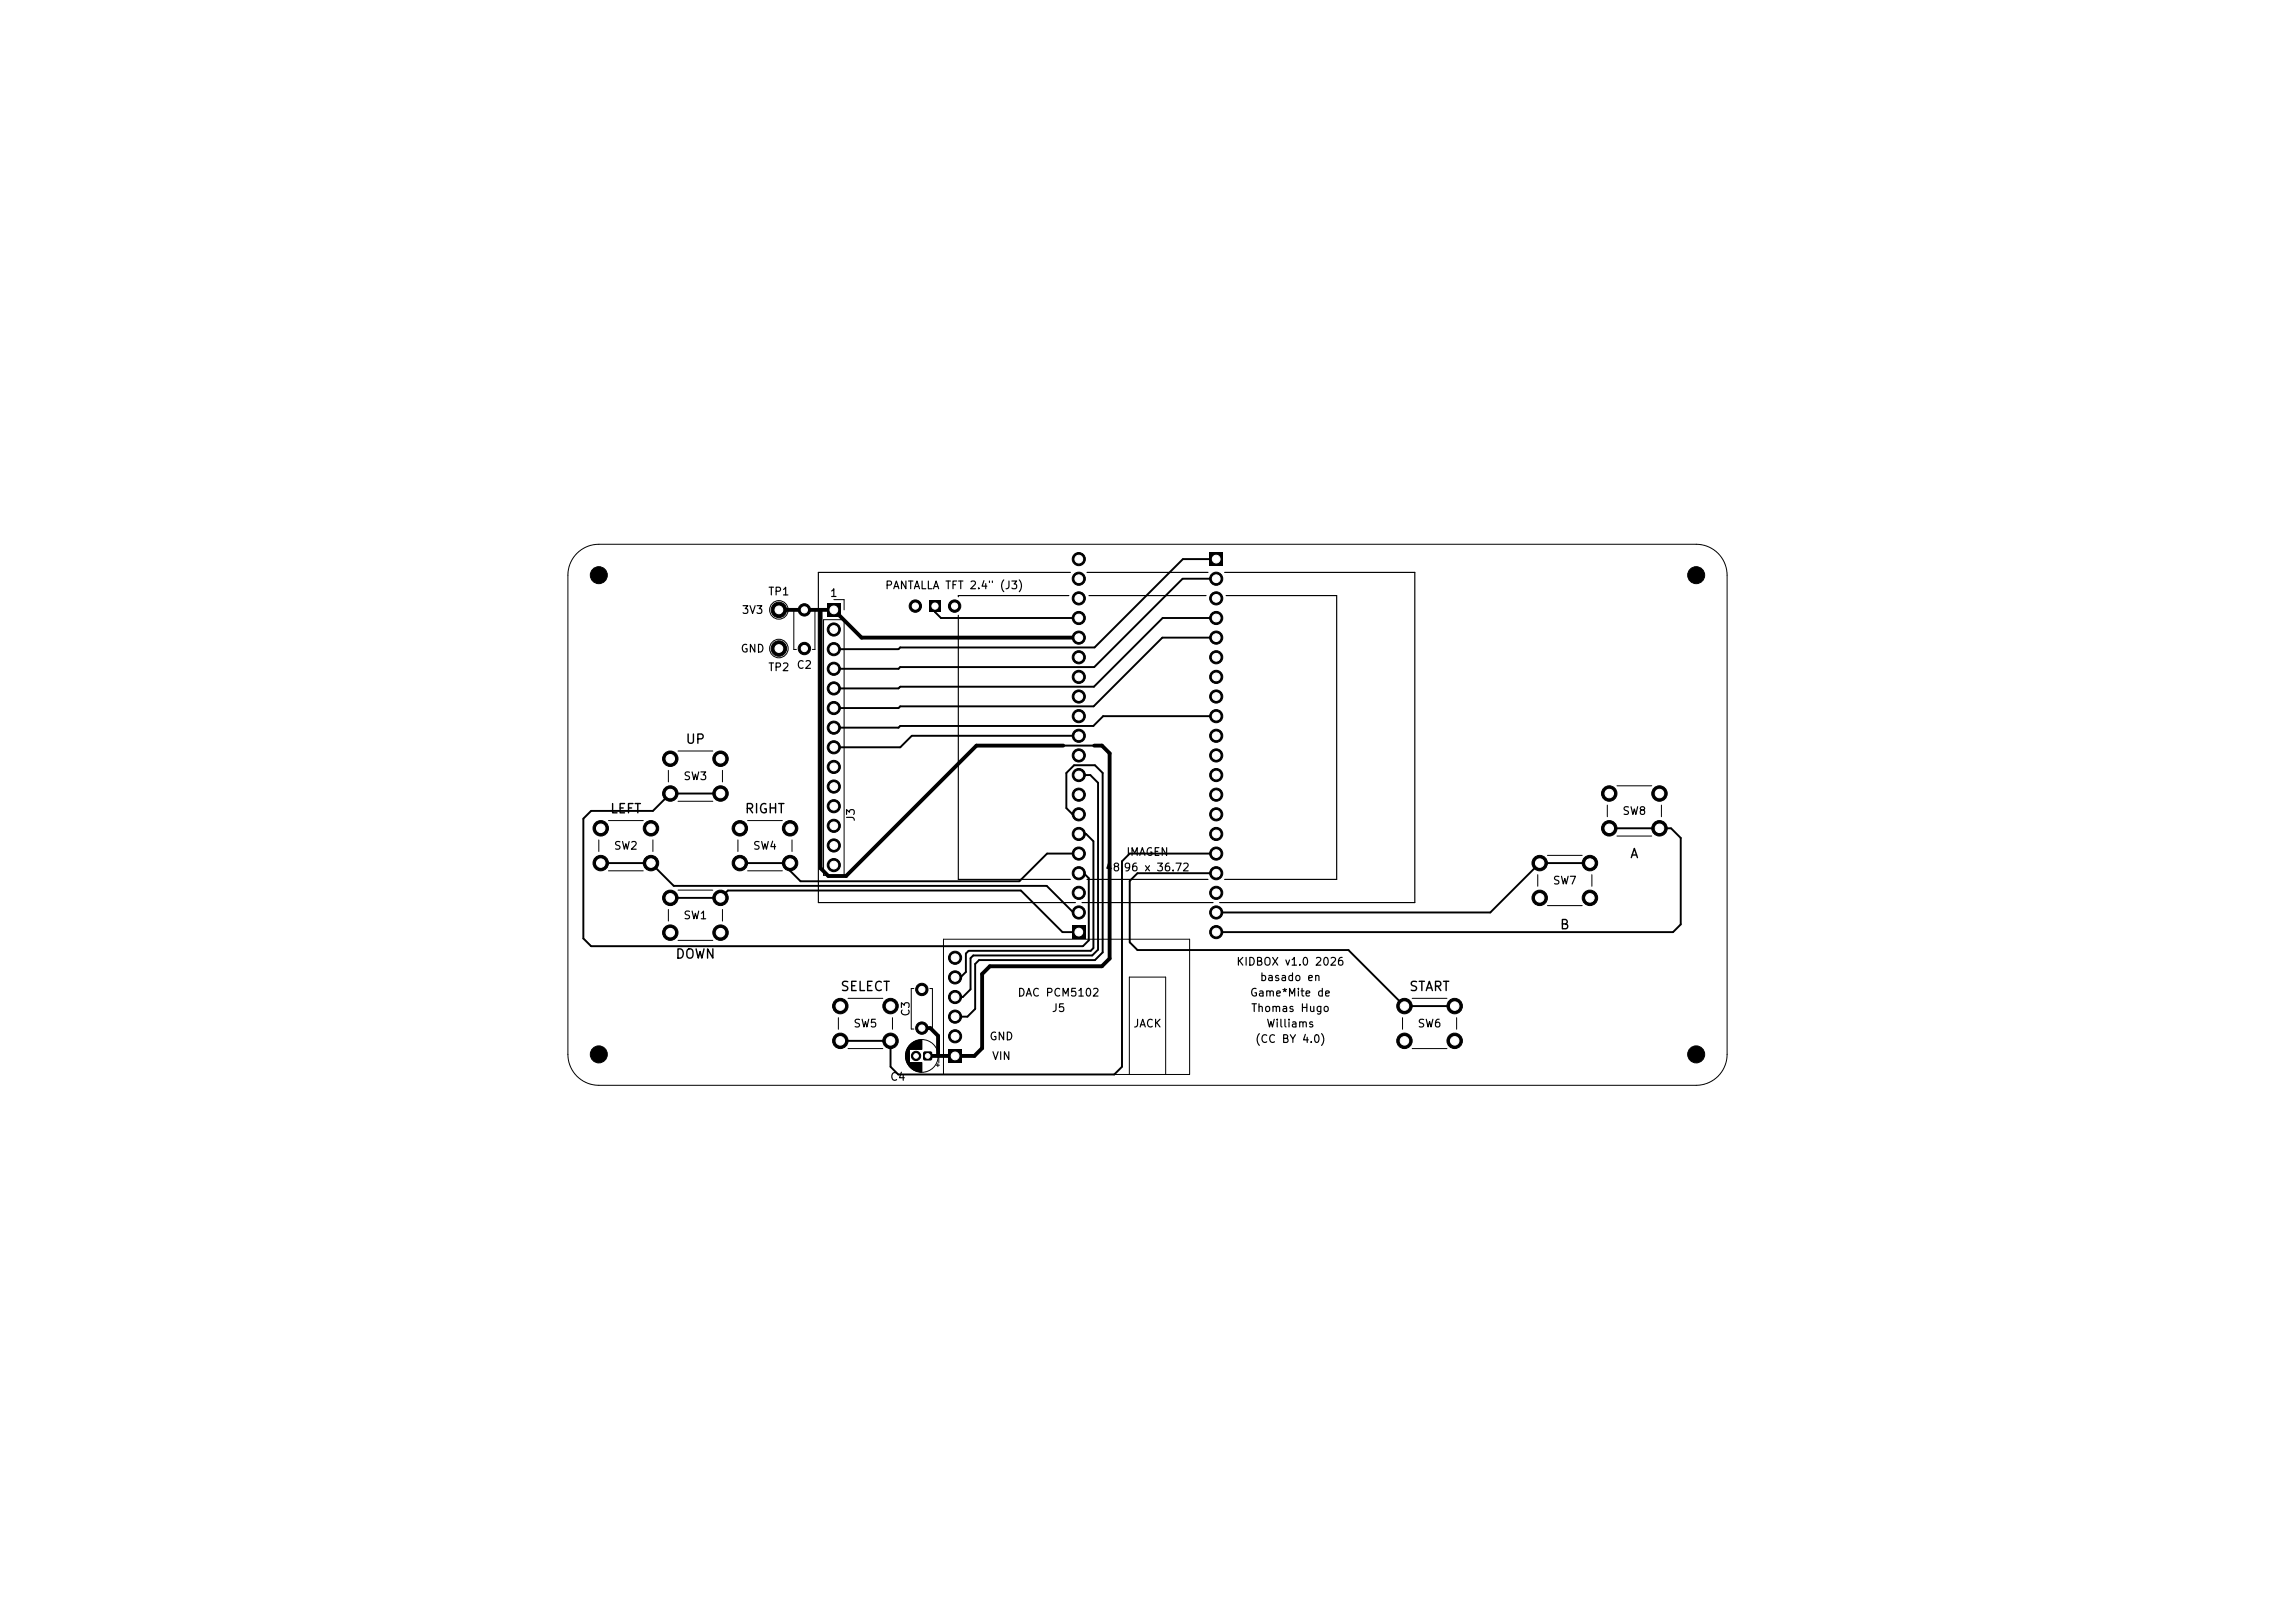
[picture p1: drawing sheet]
<svg xmlns="http://www.w3.org/2000/svg" width="297mm" height="210mm" viewBox="0 0 297 210" stroke-linecap="round" stroke-linejoin="round" font-family="sans-serif">
<defs><g id="words">
<g font-size="1.2">
<text x="88.6" y="96.5">UP</text>
<text x="78.9" y="105.5">LEFT</text>
<text x="96.3" y="105.5">RIGHT</text>
<text x="210.9" y="111.3">A</text>
<text x="87.3" y="124.3">DOWN</text>
<text x="201.8" y="120.5">B</text>
<text x="108.7" y="128.5">SELECT</text>
<text x="182.3" y="128.5">START</text>
</g>
<g font-size="1">
<text x="99.3" y="77.3">TP1</text>
<text x="107.3" y="77.5">1</text>
<text x="114.5" y="76.5">PANTALLA TFT 2.4&quot; (J3)</text>
<text x="95.9" y="79.7">3V3</text>
<text x="95.8" y="84.7">GND</text>
<text x="99.3" y="87.1">TP2</text>
<text x="103" y="86.8">C2</text>
<text x="88.4" y="101.2">SW3</text>
<text x="110.9" y="106.4" transform="rotate(-90 110.9 106.4)">J3</text>
<text x="209.9" y="105.7">SW8</text>
<text x="79.4" y="110.2">SW2</text>
<text x="97.4" y="110.2">SW4</text>
<text x="142.9" y="113">48.96 x 36.72</text>
<text x="145.7" y="111">IMAGEN</text>
<text x="88.4" y="119.2">SW1</text>
<text x="200.9" y="114.7">SW7</text>
<text x="159.9" y="125.2">KIDBOX v1.0 2026</text>
<text x="118" y="131.6" transform="rotate(-90 118 131.6)">C3</text>
<text x="131.6" y="129.2">DAC PCM5102</text>
<text x="136" y="131.2">J5</text>
<text x="161.7" y="129.2">Game*Mite de</text>
<text x="161.8" y="131.2">Thomas Hugo</text>
<text x="163" y="127.2">basado en</text>
<text x="110.4" y="133.2">SW5</text>
<text x="128" y="134.8">GND</text>
<text x="128.3" y="137.4">VIN</text>
<text x="146.6" y="133.2">JACK</text>
<text x="162.4" y="135.2">(CC BY 4.0)</text>
<text x="163.8" y="133.2">Williams</text>
<text x="183.4" y="133.2">SW6</text>
<text x="115.1" y="140.1">C4</text>
</g>
</g></defs>
<g fill="#000" stroke="#000" stroke-width=".13">
<circle cx="77.5" cy="74.4" r="1.1"/>
<circle cx="100.8" cy="78.9" r="1"/>
<circle cx="104.1" cy="78.9" r=".8"/>
<circle cx="118.5" cy="78.4" r=".8"/>
<circle cx="123.5" cy="78.4" r=".8"/>
<circle cx="139.6" cy="80" r=".85"/>
<circle cx="139.6" cy="74.9" r=".85"/>
<circle cx="139.6" cy="72.3" r=".85"/>
<circle cx="139.6" cy="77.4" r=".85"/>
<circle cx="157.4" cy="80" r=".85"/>
<circle cx="157.4" cy="74.9" r=".85"/>
<circle cx="157.4" cy="77.4" r=".85"/>
<circle cx="219.5" cy="74.4" r="1.1"/>
<circle cx="86.7" cy="98.2" r="1"/>
<circle cx="93.2" cy="98.2" r="1"/>
<circle cx="100.8" cy="83.9" r="1"/>
<circle cx="104.1" cy="83.9" r=".8"/>
<circle cx="107.9" cy="96.7" r=".85"/>
<circle cx="107.9" cy="89.1" r=".85"/>
<circle cx="107.9" cy="91.6" r=".85"/>
<circle cx="107.9" cy="84" r=".85"/>
<circle cx="107.9" cy="81.5" r=".85"/>
<circle cx="107.9" cy="94.2" r=".85"/>
<circle cx="107.9" cy="99.2" r=".85"/>
<circle cx="107.9" cy="86.5" r=".85"/>
<circle cx="139.6" cy="92.7" r=".85"/>
<circle cx="139.6" cy="95.2" r=".85"/>
<circle cx="139.6" cy="87.6" r=".85"/>
<circle cx="139.6" cy="82.5" r=".85"/>
<circle cx="139.6" cy="97.7" r=".85"/>
<circle cx="139.6" cy="85" r=".85"/>
<circle cx="139.6" cy="90.1" r=".85"/>
<circle cx="157.4" cy="92.7" r=".85"/>
<circle cx="157.4" cy="87.6" r=".85"/>
<circle cx="157.4" cy="82.5" r=".85"/>
<circle cx="157.4" cy="95.2" r=".85"/>
<circle cx="157.4" cy="85" r=".85"/>
<circle cx="157.4" cy="97.7" r=".85"/>
<circle cx="157.4" cy="90.1" r=".85"/>
<circle cx="77.7" cy="111.7" r="1"/>
<circle cx="77.7" cy="107.2" r="1"/>
<circle cx="84.2" cy="111.7" r="1"/>
<circle cx="84.2" cy="107.2" r="1"/>
<circle cx="86.7" cy="116.2" r="1"/>
<circle cx="86.7" cy="102.7" r="1"/>
<circle cx="93.2" cy="116.2" r="1"/>
<circle cx="93.2" cy="102.7" r="1"/>
<circle cx="95.7" cy="111.7" r="1"/>
<circle cx="95.7" cy="107.2" r="1"/>
<circle cx="102.2" cy="111.7" r="1"/>
<circle cx="102.2" cy="107.2" r="1"/>
<circle cx="107.9" cy="101.8" r=".85"/>
<circle cx="107.9" cy="109.4" r=".85"/>
<circle cx="107.9" cy="104.3" r=".85"/>
<circle cx="107.9" cy="106.9" r=".85"/>
<circle cx="107.9" cy="111.9" r=".85"/>
<circle cx="139.6" cy="118.1" r=".85"/>
<circle cx="139.6" cy="100.3" r=".85"/>
<circle cx="139.6" cy="113" r=".85"/>
<circle cx="139.6" cy="107.9" r=".85"/>
<circle cx="139.6" cy="105.4" r=".85"/>
<circle cx="139.6" cy="110.4" r=".85"/>
<circle cx="139.6" cy="115.5" r=".85"/>
<circle cx="139.6" cy="102.8" r=".85"/>
<circle cx="157.4" cy="100.3" r=".85"/>
<circle cx="157.4" cy="113" r=".85"/>
<circle cx="157.4" cy="107.9" r=".85"/>
<circle cx="157.4" cy="105.4" r=".85"/>
<circle cx="157.4" cy="118.1" r=".85"/>
<circle cx="157.4" cy="110.4" r=".85"/>
<circle cx="157.4" cy="115.5" r=".85"/>
<circle cx="157.4" cy="102.8" r=".85"/>
<circle cx="199.3" cy="116.2" r="1"/>
<circle cx="199.3" cy="111.7" r="1"/>
<circle cx="205.8" cy="116.2" r="1"/>
<circle cx="205.8" cy="111.7" r="1"/>
<circle cx="208.3" cy="107.2" r="1"/>
<circle cx="208.3" cy="102.7" r="1"/>
<circle cx="214.8" cy="107.2" r="1"/>
<circle cx="214.8" cy="102.7" r="1"/>
<circle cx="77.5" cy="136.4" r="1.1"/>
<circle cx="86.7" cy="120.7" r="1"/>
<circle cx="93.2" cy="120.7" r="1"/>
<circle cx="108.7" cy="130.2" r="1"/>
<circle cx="108.7" cy="134.7" r="1"/>
<circle cx="115.2" cy="130.2" r="1"/>
<circle cx="115.2" cy="134.7" r="1"/>
<circle cx="118.5" cy="136.6" r=".6"/>
<circle cx="119.3" cy="128" r=".8"/>
<circle cx="119.3" cy="133" r=".8"/>
<circle cx="123.6" cy="134.1" r=".85"/>
<circle cx="123.6" cy="129" r=".85"/>
<circle cx="123.6" cy="126.5" r=".85"/>
<circle cx="123.6" cy="123.9" r=".85"/>
<circle cx="123.6" cy="131.6" r=".85"/>
<circle cx="157.4" cy="120.6" r=".85"/>
<circle cx="181.8" cy="130.2" r="1"/>
<circle cx="181.8" cy="134.7" r="1"/>
<circle cx="188.3" cy="130.2" r="1"/>
<circle cx="188.3" cy="134.7" r="1"/>
<circle cx="219.5" cy="136.4" r="1.1"/>
</g>
<path d="M107.1 78.1h1.7v1.7h-1.7zM120.2 77.7h1.5v1.5h-1.5zM156.5 71.5h1.7v1.7h-1.7zM119.5 136.1l.2-.1 .9 .1v.2v.9h-.2h-.9l-.1-.2zM122.7 135.8h1.7v1.7h-1.7zM138.8 119.8h1.7v1.7h-1.7z" fill="#000"/>
<g fill="none" stroke="#000" stroke-width=".25">
<path d="M121 78.4v.8l.8 .8h17.8M157.4 72.3h-4.3l-11.4 11.5h-25.2l-.2 .2h-8.4M157.4 74.9h-4.4l-11.4 11.4h-25.1l-.2 .2h-8.4M157.4 80h-6.9l-8.9 8.9h-25.1l-.2 .2h-8.4M137.6 96.5h4M139.6 95.2h-21.6l-1.5 1.5h-8.6M157.4 82.5h-7l-8.9 8.9h-25l-.2 .2h-8.4M157.4 92.7h-14.6l-1.3 1.2h-25l-.2 .3h-8.4M77.7 111.7h6.5l3 2.9h48.3l3.4 3.5h.7M86.7 116.2h6.5l1-1h37.9l5.4 5.4h2.1M93.2 102.7h-6.5l-2.2 2.2h-8l-1 1v15.5l1 1h63.7l.7-.7v-8.1l-.6-.6h-.7M139.6 110.4h-4.1l-3.6 3.6h-28.3l-1.4-1.3v-.5l-.5-.5h-6"/>
<path d="M139.6 105.4h-.8l-.8-.8v-4.6l1-1h2.7l1 1v23.2l-1 1h-15l-.5 .5v5.9l-1 1h-1.6M139.6 100.3h1.5l1 1v21.6l-.7 .7h-15.5l-.3 .4v4l-1 1h-1M139.6 107.9h1l.9 1v13.8l-.3 .3h-15.9l-.3 .4v2.4l-.7 .7h-.7M157.4 113h-10.2l-1 1v7.9l1 1h27.3l7.3 7.3h6.5M157.4 110.4h-11.2l-1 1v26.6l-1 1h-28l-1-1v-2.3l-1-1h-5.5M205.8 111.7h-6.5l-6.4 6.4h-35.5M208.3 107.2h8l1.2 1.2v11.2l-1 1h-59.1"/>
</g>
<path d="M100.8 78.9h7.1l3.6 3.6h28.1M106.2 78.9v33.4l1 1h2.3l16.9-16.8h11.2M141.6 96.5h1l1 1v26.5l-1 1h-14.5l-1 1v9.6l-1 1h-6.1M119.3 133h1.1l1 1v2.6" fill="none" stroke="#000" stroke-width=".5"/>
<path d="M124 79.6v34.2h14.5M138.3 77.1h-14.3v.1M138.5 74.1h-32.6v42.7h33.3M140.7 74.1h15.6M140.9 77.1h15.2M158.5 74.1h24.6v42.7h-25.3M158.7 77.1h14.3v36.7h-14.5M140 116.8h17M140.7 113.8h15.6" fill="none" stroke="#000" stroke-width=".15"/>
<g fill="none" stroke="#000" stroke-width=".13">
<path d="M74.7 71.6a4 4 0 0 1 2.8-1.2h142a4 4 0 0 1 4 4v62a4 4 0 0 1-4 4h-142a4 4 0 0 1-4-4v-62a4 4 0 0 1 1.2-2.8zM103.1 78.8h-.4v5.2h.4M105.1 78.8h.4v5.2h-.4M107.9 77.6h1.3v1.3M86.5 99.7v1.5M87.7 97.2h4.5M93.5 99.7v1.5M106.6 80.2h2.6v33.1h-2.6zM77.5 108.7v1.5M78.7 112.7h4.5M78.7 106.2h4.5M84.5 108.7v1.5"/>
<path d="M86.5 117.7v1.5M87.7 115.2h4.5M87.7 103.7h4.5M93.5 117.7v1.5M95.5 108.7v1.5M96.7 112.7h4.5M96.7 106.2h4.5M102.5 108.7v1.5M199 113.2v1.5M200.3 117.2h4.5M200.3 110.7h4.5M206 113.2v1.5"/>
<path d="M208 104.2v1.5M209.3 108.2h4.5M209.3 101.7h4.5M215 104.2v1.5M87.7 121.7h4.5M108.5 131.7v1.5M109.7 135.7h4.5M109.7 129.2h4.5M115.5 131.7v1.5M117.2 136.3v.7M117.3 136.1v1.1M117.3 136v1.3"/>
<path d="M117.3 135.9v1.5M117.4 135.8v1.7M117.4 135.7v1.9M117.5 135.6v2M117.5 135.6v2.1M117.5 135.5v2.3M117.6 135.4v2.4M117.6 135.4v2.5M117.7 135.3v2.6M117.7 135.3v2.7M117.7 135.2v.6M117.7 137.5v.5"/>
<path d="M117.8 135.2v.6M117.8 137.5v.6M117.9 135.1v.7M117.9 137.5v.6M117.9 137.5v.7M117.9 135v.8M118 135v.8M118 137.5v.8M118.1 135v.8M118.1 137.5v.8M118.1 134.9v.9M118.1 137.5v.9"/>
<path d="M118.2 134.9v.9M118.2 137.5v.9M118.2 134.8v1M118.3 134.8v1M118.3 137.5v.9M118.3 127.9h-.4v5.3h.4M118.3 137.5v1M118.4 134.8v1M118.4 137.5v1M118.4 134.7v1.1M118.5 134.7v1.1M118.5 137.5v1"/>
<path d="M118.5 137.5v1.1M118.6 134.7v1.1M118.6 137.5v1.1M118.7 134.7v1.1M118.7 137.5v1.1M118.7 134.6v1.2M118.8 134.6v1.2M118.8 137.5v1.1M118.8 137.5v1.2M118.9 134.6v1.2M118.9 137.5v1.2M119 134.6v1.2"/>
<path d="M119 137.5v1.2M119.1 134.6v1.2M119.1 137.5v1.2M119.2 134.6v1.2M119.2 137.5v1.2M119.3 134.6v1.2M119.3 137.5v1.2M120.3 127.9h.4v5.3h-.4M121.2 137.8h.4M121.4 137.6v.4M121.5 135.7v1.8M122.1 121.5h31.9v17.5h-31.9z"/>
<path d="M146.2 139v-12.6h4.7v12.6M181.5 131.7v1.5M182.8 135.7h4.5M182.8 129.2h4.5M188.5 131.7v1.5"/>
<circle cx="100.8" cy="78.9" r="1.2"/>
<circle cx="100.8" cy="83.9" r="1.2"/>
<circle cx="119.3" cy="136.6" r="2.12"/>
</g>
<g fill="#fff" stroke="#fff" stroke-width=".13">
<circle cx="115.2" cy="134.7" r=".55"/>
<circle cx="108.7" cy="134.7" r=".55"/>
<circle cx="115.2" cy="130.2" r=".55"/>
<circle cx="108.7" cy="130.2" r=".55"/>
<circle cx="102.2" cy="111.7" r=".55"/>
<circle cx="95.7" cy="111.7" r=".55"/>
<circle cx="102.2" cy="107.2" r=".55"/>
<circle cx="95.7" cy="107.2" r=".55"/>
<circle cx="86.7" cy="116.2" r=".55"/>
<circle cx="93.2" cy="116.2" r=".55"/>
<circle cx="86.7" cy="120.7" r=".55"/>
<circle cx="93.2" cy="120.7" r=".55"/>
<circle cx="214.8" cy="107.2" r=".55"/>
<circle cx="208.3" cy="107.2" r=".55"/>
<circle cx="214.8" cy="102.7" r=".55"/>
<circle cx="208.3" cy="102.7" r=".55"/>
<circle cx="100.8" cy="78.9" r=".5"/>
<circle cx="199.3" cy="111.7" r=".55"/>
<circle cx="205.8" cy="111.7" r=".55"/>
<circle cx="199.3" cy="116.2" r=".55"/>
<circle cx="205.8" cy="116.2" r=".55"/>
<circle cx="123.6" cy="136.6" r=".5"/>
<circle cx="123.6" cy="134.1" r=".5"/>
<circle cx="123.6" cy="131.6" r=".5"/>
<circle cx="123.6" cy="129" r=".5"/>
<circle cx="123.6" cy="126.5" r=".5"/>
<circle cx="123.6" cy="123.9" r=".5"/>
<circle cx="107.9" cy="78.9" r=".5"/>
<circle cx="107.9" cy="81.5" r=".5"/>
<circle cx="107.9" cy="84" r=".5"/>
<circle cx="107.9" cy="86.5" r=".5"/>
<circle cx="107.9" cy="89.1" r=".5"/>
<circle cx="107.9" cy="91.6" r=".5"/>
<circle cx="107.9" cy="94.2" r=".5"/>
<circle cx="107.9" cy="96.7" r=".5"/>
<circle cx="107.9" cy="99.2" r=".5"/>
<circle cx="107.9" cy="101.8" r=".5"/>
<circle cx="107.9" cy="104.3" r=".5"/>
<circle cx="107.9" cy="106.9" r=".5"/>
<circle cx="107.9" cy="109.4" r=".5"/>
<circle cx="107.9" cy="111.9" r=".5"/>
<circle cx="181.8" cy="130.2" r=".55"/>
<circle cx="188.3" cy="130.2" r=".55"/>
<circle cx="181.8" cy="134.7" r=".55"/>
<circle cx="188.3" cy="134.7" r=".55"/>
<circle cx="84.2" cy="111.7" r=".55"/>
<circle cx="77.7" cy="111.7" r=".55"/>
<circle cx="84.2" cy="107.2" r=".55"/>
<circle cx="77.7" cy="107.2" r=".55"/>
<circle cx="120" cy="136.6" r=".3"/>
<circle cx="118.5" cy="136.6" r=".3"/>
<circle cx="119.3" cy="133" r=".4"/>
<circle cx="119.3" cy="128" r=".4"/>
<circle cx="93.2" cy="102.7" r=".55"/>
<circle cx="86.7" cy="102.7" r=".55"/>
<circle cx="93.2" cy="98.2" r=".55"/>
<circle cx="86.7" cy="98.2" r=".55"/>
<circle cx="100.8" cy="83.9" r=".5"/>
<circle cx="104.1" cy="78.9" r=".4"/>
<circle cx="104.1" cy="83.9" r=".4"/>
<circle cx="157.4" cy="72.3" r=".5"/>
<circle cx="157.4" cy="74.9" r=".5"/>
<circle cx="157.4" cy="77.4" r=".5"/>
<circle cx="157.4" cy="80" r=".5"/>
<circle cx="157.4" cy="82.5" r=".5"/>
<circle cx="157.4" cy="85" r=".5"/>
<circle cx="157.4" cy="87.6" r=".5"/>
<circle cx="157.4" cy="90.1" r=".5"/>
<circle cx="157.4" cy="92.7" r=".5"/>
<circle cx="157.4" cy="95.2" r=".5"/>
<circle cx="157.4" cy="97.7" r=".5"/>
<circle cx="157.4" cy="100.3" r=".5"/>
<circle cx="157.4" cy="102.8" r=".5"/>
<circle cx="157.4" cy="105.4" r=".5"/>
<circle cx="157.4" cy="107.9" r=".5"/>
<circle cx="157.4" cy="110.4" r=".5"/>
<circle cx="157.4" cy="113" r=".5"/>
<circle cx="157.4" cy="115.5" r=".5"/>
<circle cx="157.4" cy="118.1" r=".5"/>
<circle cx="157.4" cy="120.6" r=".5"/>
<circle cx="139.6" cy="120.6" r=".5"/>
<circle cx="139.6" cy="118.1" r=".5"/>
<circle cx="139.6" cy="115.5" r=".5"/>
<circle cx="139.6" cy="113" r=".5"/>
<circle cx="139.6" cy="110.4" r=".5"/>
<circle cx="139.6" cy="107.9" r=".5"/>
<circle cx="139.6" cy="105.4" r=".5"/>
<circle cx="139.6" cy="102.8" r=".5"/>
<circle cx="139.6" cy="100.3" r=".5"/>
<circle cx="139.6" cy="97.7" r=".5"/>
<circle cx="139.6" cy="95.2" r=".5"/>
<circle cx="139.6" cy="92.7" r=".5"/>
<circle cx="139.6" cy="90.1" r=".5"/>
<circle cx="139.6" cy="87.6" r=".5"/>
<circle cx="139.6" cy="85" r=".5"/>
<circle cx="139.6" cy="82.5" r=".5"/>
<circle cx="139.6" cy="80" r=".5"/>
<circle cx="139.6" cy="77.4" r=".5"/>
<circle cx="139.6" cy="74.9" r=".5"/>
<circle cx="139.6" cy="72.3" r=".5"/>
<circle cx="121" cy="78.4" r=".4"/>
<circle cx="123.5" cy="78.4" r=".4"/>
<circle cx="118.5" cy="78.4" r=".4"/>
</g>
<use href="#words"/>
</svg>
